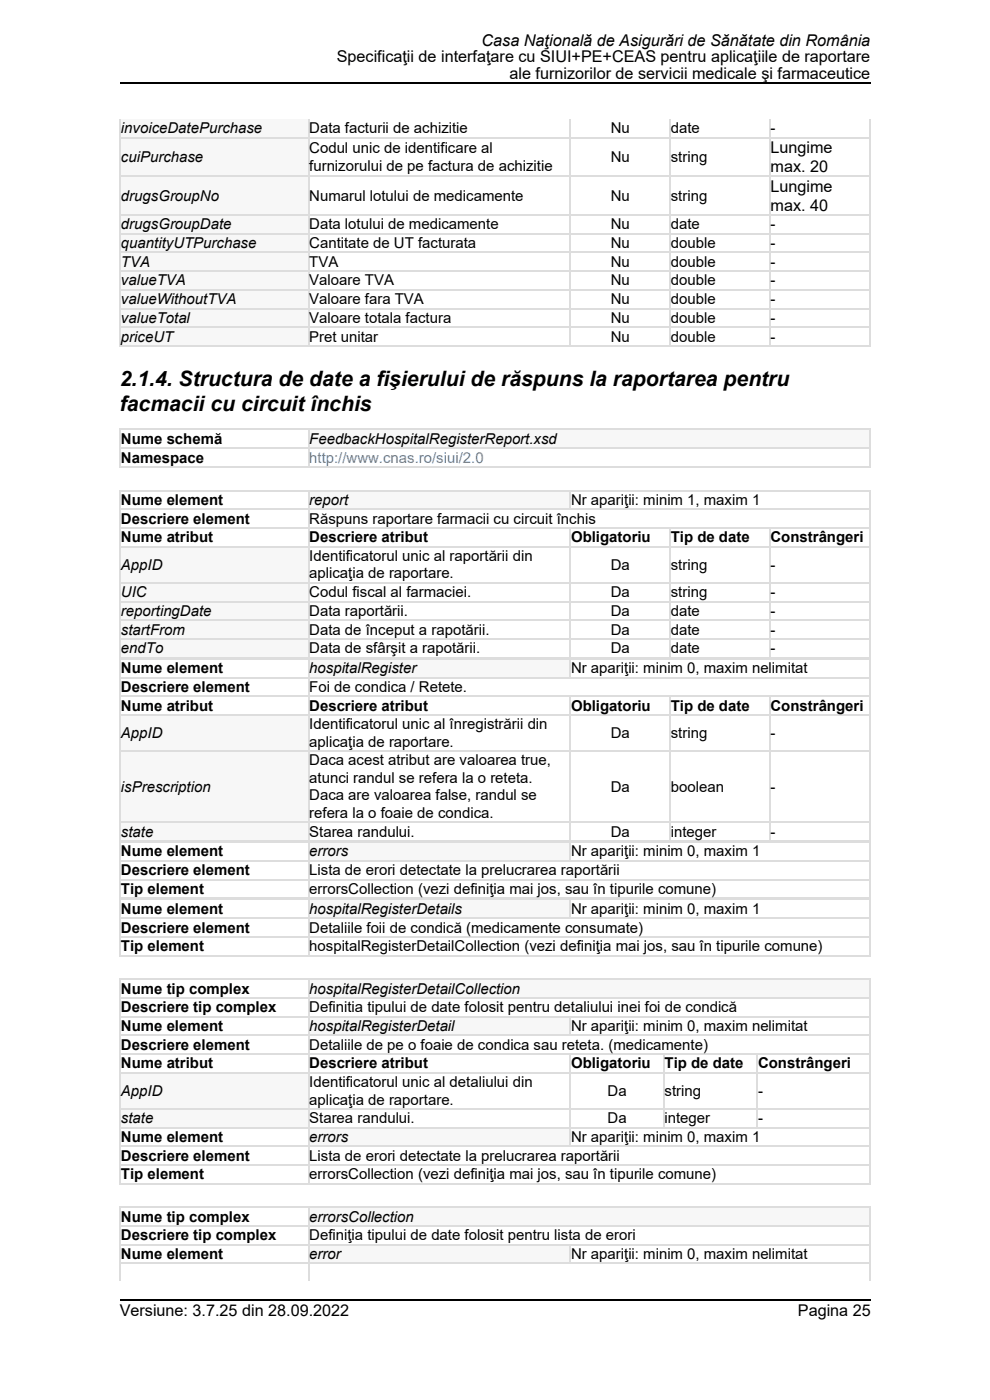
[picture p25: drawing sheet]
<svg xmlns="http://www.w3.org/2000/svg" width="210mm" height="297mm" viewBox="0 0 210 297" stroke-linecap="round" stroke-linejoin="round" font-family="sans-serif">
<defs><g id="words">
<g font-size="4.5">
<text x="25.4" y="82">2.1.4. Structura de date a fişierului de răspuns la raportarea pentru</text>
<text x="25.4" y="87.3">facmacii cu circuit închis</text>
</g>
<g font-size="3.4">
<text x="102.2" y="9.8">Casa Naţională de Asigurări de Sănătate din România</text>
<text x="71.4" y="13.2">Specificaţii de interfaţare cu SIUI+PE+CEAS pentru aplicaţiile de raportare</text>
<text x="108.1" y="16.7">ale furnizorilor de servicii medicale şi farmaceutice</text>
<text x="163.4" y="32.5">Lungime</text>
<text x="163.4" y="36.5">max. 20</text>
<text x="163.4" y="40.7">Lungime</text>
<text x="163.4" y="44.7">max. 40</text>
<text x="25.4" y="279.3">Versiune: 3.7.25 din 28.09.2022</text>
<text x="169.3" y="279.3">Pagina 25</text>
</g>
<g font-size="3.2">
<text x="25.7" y="28.3">i</text>
<text x="26.4" y="28.3">nvoiceDatePurchase</text>
<text x="65.6" y="28.3">Data facturii de achizitie</text>
<text x="129.5" y="28.3">Nu</text>
<text x="142.3" y="28.3">date</text>
<text x="163.4" y="28.3">-</text>
<text x="25.7" y="34.4">cuiPurchase</text>
<text x="65.6" y="32.5">Codul unic de identificare al</text>
<text x="129.5" y="34.4">Nu</text>
<text x="142.3" y="34.4">string</text>
<text x="65.6" y="36.2">furnizorului de pe factura de achizitie</text>
<text x="25.7" y="42.6">drugsGroupNo</text>
<text x="65.6" y="42.6">Numarul lotului de medicamente</text>
<text x="129.5" y="42.6">Nu</text>
<text x="142.3" y="42.6">string</text>
<text x="25.7" y="48.7">drugsGroupDate</text>
<text x="25.7" y="52.6">quantityUTPurchase</text>
<text x="65.6" y="48.7">Data lotului de medicamente</text>
<text x="65.6" y="52.6">Cantitate de UT facturata</text>
<text x="129.5" y="48.7">Nu</text>
<text x="129.5" y="52.6">Nu</text>
<text x="142.3" y="48.7">date</text>
<text x="142.3" y="52.6">double</text>
<text x="163.4" y="48.7">-</text>
<text x="163.4" y="52.6">-</text>
<text x="25.7" y="56.6">TVA</text>
<text x="65.6" y="56.6">TVA</text>
<text x="129.5" y="56.6">Nu</text>
<text x="142.3" y="56.6">double</text>
<text x="163.4" y="56.6">-</text>
<text x="25.7" y="60.6">valueTVA</text>
<text x="25.7" y="64.5">valueWithoutTVA</text>
<text x="65.6" y="60.6">Valoare TVA</text>
<text x="65.6" y="64.5">Valoare fara TVA</text>
<text x="129.5" y="60.6">Nu</text>
<text x="129.5" y="64.5">Nu</text>
<text x="142.3" y="60.6">double</text>
<text x="142.3" y="64.5">double</text>
<text x="163.4" y="60.6">-</text>
<text x="163.4" y="64.5">-</text>
<text x="25.7" y="68.5">valueTotal</text>
<text x="65.6" y="68.5">Valoare totala factura</text>
<text x="129.5" y="68.5">Nu</text>
<text x="142.3" y="68.5">double</text>
<text x="163.4" y="68.5">-</text>
<text x="25.7" y="72.5">priceUT</text>
<text x="65.6" y="72.5">Pret unitar</text>
<text x="129.5" y="72.5">Nu</text>
<text x="142.3" y="72.5">double</text>
<text x="163.4" y="72.5">-</text>
<text x="25.7" y="94.2">Nume schemă</text>
<text x="65.6" y="94.2">FeedbackHospitalRegisterReport.xsd</text>
<text x="25.7" y="98.1">Namespace</text>
<text x="25.7" y="107.1">Nume element</text>
<text x="65.6" y="107.1">report</text>
<text x="121.1" y="107.1">Nr apariţii: minim 1, maxim 1</text>
<text x="25.7" y="111.1">Descriere element</text>
<text x="65.6" y="111.1">Răspuns raportare farmacii cu circuit închis</text>
<text x="25.7" y="115">Nume atribut</text>
<text x="65.6" y="115">Descriere atribut</text>
<text x="65.6" y="119">I</text>
<text x="66.5" y="119">dentificatorul unic al raportării din</text>
<text x="121.1" y="115">Obligatoriu</text>
<text x="142.3" y="115">Tip de date</text>
<text x="163.4" y="115">Constrângeri</text>
<text x="25.7" y="120.9">AppID</text>
<text x="65.6" y="122.7">aplicaţia de raportare.</text>
<text x="129.5" y="120.9">Da</text>
<text x="142.3" y="120.9">string</text>
<text x="163.4" y="120.9">-</text>
<text x="25.7" y="126.7">UIC</text>
<text x="25.7" y="130.6">reportingDate</text>
<text x="65.6" y="126.7">Codul fiscal al farmaciei.</text>
<text x="65.6" y="130.6">Data raportării.</text>
<text x="129.5" y="126.7">Da</text>
<text x="129.5" y="130.6">Da</text>
<text x="142.3" y="126.7">string</text>
<text x="142.3" y="130.6">date</text>
<text x="163.4" y="126.7">-</text>
<text x="163.4" y="130.6">-</text>
<text x="25.7" y="134.6">startFrom</text>
<text x="65.6" y="134.6">Data de început a rapotării.</text>
<text x="129.5" y="134.6">Da</text>
<text x="142.3" y="134.6">date</text>
<text x="163.4" y="134.6">-</text>
<text x="25.7" y="138.6">endTo</text>
<text x="25.7" y="142.8">Nume element</text>
<text x="65.6" y="138.6">Data de sfârşit a rapotării.</text>
<text x="65.6" y="142.8">hospitalRegister</text>
<text x="121.1" y="142.8">Nr apariţii: minim 0, maxim nelimitat</text>
<text x="129.5" y="138.6">Da</text>
<text x="142.3" y="138.6">date</text>
<text x="163.4" y="138.6">-</text>
<text x="25.7" y="146.8">Descriere element</text>
<text x="65.6" y="146.8">Foi de condica / Retete.</text>
<text x="25.7" y="150.7">Nume atribut</text>
<text x="65.6" y="150.7">Descriere atribut</text>
<text x="65.6" y="154.7">I</text>
<text x="66.5" y="154.7">dentificatorul unic al înregistrării din</text>
<text x="121.1" y="150.7">Obligatoriu</text>
<text x="142.3" y="150.7">Tip de date</text>
<text x="163.4" y="150.7">Constrângeri</text>
<text x="25.7" y="156.6">AppID</text>
<text x="65.6" y="158.4">aplicaţia de raportare.</text>
<text x="129.5" y="156.6">Da</text>
<text x="142.3" y="156.6">string</text>
<text x="163.4" y="156.6">-</text>
<text x="25.7" y="167.9">i</text>
<text x="26.4" y="167.9">sPrescription</text>
<text x="65.6" y="162.4">Daca acest atribut are valoarea true,</text>
<text x="65.6" y="166.1">atunci randul se refera la o reteta.</text>
<text x="129.5" y="167.9">Da</text>
<text x="142.3" y="167.9">boolean</text>
<text x="163.4" y="167.9">-</text>
<text x="65.6" y="169.8">Daca are valoarea false, randul se</text>
<text x="65.6" y="173.5">refera la o foaie de condica.</text>
<text x="25.7" y="177.5">state</text>
<text x="65.6" y="177.5">Starea randului.</text>
<text x="129.5" y="177.5">Da</text>
<text x="142.3" y="177.5">i</text>
<text x="143" y="177.5">nteger</text>
<text x="163.4" y="177.5">-</text>
<text x="25.7" y="181.7">Nume element</text>
<text x="25.7" y="185.7">Descriere element</text>
<text x="65.6" y="181.7">errors</text>
<text x="65.6" y="185.7">Lista de erori detectate la prelucrarea raportării</text>
<text x="121.1" y="181.7">Nr apariţii: minim 0, maxim 1</text>
<text x="25.7" y="189.6">Tip element</text>
<text x="65.6" y="189.6">errorsCollection (vezi definiţia mai jos, sau în tipurile comune)</text>
<text x="25.7" y="193.9">Nume element</text>
<text x="25.7" y="197.8">Descriere element</text>
<text x="65.6" y="193.9">hospitalRegisterDetails</text>
<text x="65.6" y="197.8">Detaliile foii de condică (medicamente consumate)</text>
<text x="121.1" y="193.9">Nr apariţii: minim 0, maxim 1</text>
<text x="25.7" y="201.8">Tip element</text>
<text x="65.6" y="201.8">hospitalRegisterDetailCollection (vezi definiţia mai jos, sau în tipurile comune)</text>
<text x="25.7" y="210.8">Nume tip complex</text>
<text x="25.7" y="214.7">Descriere tip complex</text>
<text x="65.6" y="210.8">hospitalRegisterDetailCollection</text>
<text x="65.6" y="214.7">Definitia tipului de date folosit pentru detaliului inei foi de condică</text>
<text x="25.7" y="218.7">Nume element</text>
<text x="65.6" y="218.7">hospitalRegisterDetail</text>
<text x="121.1" y="218.7">Nr apariţii: minim 0, maxim nelimitat</text>
<text x="25.7" y="222.7">Descriere element</text>
<text x="25.7" y="226.7">Nume atribut</text>
<text x="65.6" y="222.7">Detaliile de pe o foaie de condica sau reteta. (medicamente)</text>
<text x="65.6" y="226.7">Descriere atribut</text>
<text x="121.1" y="226.7">Obligatoriu</text>
<text x="141" y="226.7">Tip de date</text>
<text x="160.8" y="226.7">Constrângeri</text>
<text x="25.7" y="232.5">AppID</text>
<text x="65.6" y="230.6">I</text>
<text x="66.5" y="230.6">dentificatorul unic al detaliului din</text>
<text x="128.9" y="232.5">Da</text>
<text x="141" y="232.5">string</text>
<text x="160.8" y="232.5">-</text>
<text x="25.7" y="238.3">state</text>
<text x="65.6" y="234.3">aplicaţia de raportare.</text>
<text x="65.6" y="238.3">Starea randului.</text>
<text x="128.9" y="238.3">Da</text>
<text x="141" y="238.3">i</text>
<text x="141.7" y="238.3">nteger</text>
<text x="160.8" y="238.3">-</text>
<text x="25.7" y="242.3">Nume element</text>
<text x="65.6" y="242.3">errors</text>
<text x="121.1" y="242.3">Nr apariţii: minim 0, maxim 1</text>
<text x="25.7" y="246.2">Descriere element</text>
<text x="25.7" y="250.2">Tip element</text>
<text x="65.6" y="246.2">Lista de erori detectate la prelucrarea raportării</text>
<text x="65.6" y="250.2">errorsCollection (vezi definiţia mai jos, sau în tipurile comune)</text>
<text x="25.7" y="259.2">Nume tip complex</text>
<text x="25.7" y="263.1">Descriere tip complex</text>
<text x="65.6" y="259.2">errorsCollection</text>
<text x="65.6" y="263.1">Definiţia tipului de date folosit pentru lista de erori</text>
<text x="25.7" y="267.1">Nume element</text>
<text x="65.6" y="267.1">error</text>
<text x="121.1" y="267.1">Nr apariţii: minim 0, maxim nelimitat</text>
</g>
<text font-size="3.2" fill="#4183c4" x="65.6" y="98.1">http://www.cnas.ro/siui/2.0</text>
</g></defs>
<path d="M25.4 25.3h39.9v3.8h-39.9z" fill="#f7f7f7"/>
<g fill="#fff">
<path d="M65.3 25.3h55.6v3.8h-55.6z"/>
<path d="M120.9 25.3h21.1v3.8h-21.1z"/>
<path d="M142 25.3h21.2v3.8h-21.2z"/>
<path d="M163.2 25.3h21.1v3.8h-21.1z"/>
<path d="M25.4 29.1h39.9v8.2h-39.9z"/>
</g>
<path d="M25.4 29.1h39.9v8.2h-39.9z" fill="#f7f7f7"/>
<g fill="#fff">
<path d="M65.3 29.1h55.6v8.2h-55.6z"/>
<path d="M120.9 29.1h21.1v8.2h-21.1z"/>
<path d="M142 29.1h21.2v8.2h-21.2z"/>
<path d="M163.2 29.1h21.1v8.2h-21.1z"/>
<path d="M25.4 37.3h39.9v8.2h-39.9z"/>
</g>
<path d="M25.4 37.3h39.9v8.2h-39.9z" fill="#f7f7f7"/>
<g fill="#fff">
<path d="M65.3 37.3h55.6v8.2h-55.6z"/>
<path d="M120.9 37.3h21.1v8.2h-21.1z"/>
<path d="M142 37.3h21.2v8.2h-21.2z"/>
<path d="M163.2 37.3h21.1v8.2h-21.1z"/>
<path d="M25.4 45.5h39.9v4h-39.9z"/>
</g>
<path d="M25.4 45.5h39.9v4h-39.9z" fill="#f7f7f7"/>
<g fill="#fff">
<path d="M65.3 45.5h55.6v4h-55.6z"/>
<path d="M120.9 45.5h21.1v4h-21.1z"/>
<path d="M142 45.5h21.2v4h-21.2z"/>
<path d="M163.2 45.5h21.1v4h-21.1z"/>
<path d="M25.4 49.5h39.9v3.9h-39.9z"/>
</g>
<path d="M25.4 49.5h39.9v3.9h-39.9z" fill="#f7f7f7"/>
<g fill="#fff">
<path d="M65.3 49.5h55.6v3.9h-55.6z"/>
<path d="M120.9 49.5h21.1v3.9h-21.1z"/>
<path d="M142 49.5h21.2v3.9h-21.2z"/>
<path d="M163.2 49.5h21.1v3.9h-21.1z"/>
<path d="M25.4 53.4h39.9v4h-39.9z"/>
</g>
<path d="M25.4 53.4h39.9v4h-39.9z" fill="#f7f7f7"/>
<g fill="#fff">
<path d="M65.3 53.4h55.6v4h-55.6z"/>
<path d="M120.9 53.4h21.1v4h-21.1z"/>
<path d="M142 53.4h21.2v4h-21.2z"/>
<path d="M163.2 53.4h21.1v4h-21.1z"/>
<path d="M25.4 57.4h39.9v4h-39.9z"/>
</g>
<path d="M25.4 57.4h39.9v4h-39.9z" fill="#f7f7f7"/>
<g fill="#fff">
<path d="M65.3 57.4h55.6v4h-55.6z"/>
<path d="M120.9 57.4h21.1v4h-21.1z"/>
<path d="M142 57.4h21.2v4h-21.2z"/>
<path d="M163.2 57.4h21.1v4h-21.1z"/>
<path d="M25.4 61.4h39.9v3.9h-39.9z"/>
</g>
<path d="M25.4 61.4h39.9v3.9h-39.9z" fill="#f7f7f7"/>
<g fill="#fff">
<path d="M65.3 61.4h55.6v3.9h-55.6z"/>
<path d="M120.9 61.4h21.1v3.9h-21.1z"/>
<path d="M142 61.4h21.2v3.9h-21.2z"/>
<path d="M163.2 61.4h21.1v3.9h-21.1z"/>
<path d="M25.4 65.3h39.9v4h-39.9z"/>
</g>
<path d="M25.4 65.3h39.9v4h-39.9z" fill="#f7f7f7"/>
<g fill="#fff">
<path d="M65.3 65.3h55.6v4h-55.6z"/>
<path d="M120.9 65.3h21.1v4h-21.1z"/>
<path d="M142 65.3h21.2v4h-21.2z"/>
<path d="M163.2 65.3h21.1v4h-21.1z"/>
<path d="M25.4 69.3h39.9v4h-39.9z"/>
</g>
<path d="M25.4 69.3h39.9v4h-39.9z" fill="#f7f7f7"/>
<g fill="#fff">
<path d="M65.3 69.3h55.6v4h-55.6z"/>
<path d="M120.9 69.3h21.1v4h-21.1z"/>
<path d="M142 69.3h21.2v4h-21.2z"/>
<path d="M163.2 69.3h21.1v4h-21.1z"/>
</g>
<g fill="none" stroke="#ddd" stroke-width=".26">
<path d="M25.4 37.4h159.2M25.4 29.2h159.2M25.5 25.3v48.2M65.5 25.3v48.2M121 25.3v48.2M142.2 25.3v48.2M163.3 25.3v48.2M184.5 25.3v48.2M25.4 57.5h159.2M25.4 53.6h159.2M25.4 49.6h159.2M25.4 45.6h159.2"/>
<path d="M25.4 69.4h159.2M25.4 73.4h159.2M25.4 65.5h159.2M25.4 61.5h159.2"/>
</g>
<g fill="#fff">
<path d="M25.4 91h39.9v3.9h-39.9z"/>
<path d="M65.3 91h119v3.9h-119z"/>
</g>
<path d="M65.3 91h119v3.9h-119z" fill="#f7f7f7"/>
<g fill="#fff">
<path d="M25.4 94.9h39.9v4h-39.9z"/>
<path d="M65.3 94.9h119v4h-119z"/>
</g>
<path d="M25.4 99h159.2M25.4 95.1h159.2M25.4 91.1h159.2M25.5 91v8.2M65.5 91v8.2M184.5 91v8.2" fill="none" stroke="#ddd" stroke-width=".26"/>
<g fill="#fff">
<path d="M25.4 103.9h39.9v4h-39.9z"/>
<path d="M65.3 103.9h55.6v4h-55.6z"/>
</g>
<path d="M65.3 103.9h55.6v4h-55.6z" fill="#f7f7f7"/>
<g fill="#fff">
<path d="M120.9 103.9h63.4v4h-63.4z"/>
<path d="M25.4 107.9h39.9v4h-39.9z"/>
<path d="M65.3 107.9h119v4h-119z"/>
<path d="M25.4 111.9h39.9v3.9h-39.9z"/>
<path d="M65.3 111.9h55.6v3.9h-55.6z"/>
<path d="M120.9 111.9h21.1v3.9h-21.1z"/>
<path d="M142 111.9h21.2v3.9h-21.2z"/>
<path d="M163.2 111.9h21.1v3.9h-21.1z"/>
<path d="M25.4 115.8h39.9v7.7h-39.9z"/>
</g>
<path d="M25.4 115.8h39.9v7.7h-39.9z" fill="#f7f7f7"/>
<g fill="#fff">
<path d="M65.3 115.8h55.6v7.7h-55.6z"/>
<path d="M120.9 115.8h21.1v7.7h-21.1z"/>
<path d="M142 115.8h21.2v7.7h-21.2z"/>
<path d="M163.2 115.8h21.1v7.7h-21.1z"/>
<path d="M25.4 123.5h39.9v4h-39.9z"/>
</g>
<path d="M25.4 123.5h39.9v4h-39.9z" fill="#f7f7f7"/>
<g fill="#fff">
<path d="M65.3 123.5h55.6v4h-55.6z"/>
<path d="M120.9 123.5h21.1v4h-21.1z"/>
<path d="M142 123.5h21.2v4h-21.2z"/>
<path d="M163.2 123.5h21.1v4h-21.1z"/>
<path d="M25.4 127.5h39.9v3.9h-39.9z"/>
</g>
<path d="M25.4 127.5h39.9v3.9h-39.9z" fill="#f7f7f7"/>
<g fill="#fff">
<path d="M65.3 127.5h55.6v3.9h-55.6z"/>
<path d="M120.9 127.5h21.1v3.9h-21.1z"/>
<path d="M142 127.5h21.2v3.9h-21.2z"/>
<path d="M163.2 127.5h21.1v3.9h-21.1z"/>
<path d="M25.4 131.4h39.9v4h-39.9z"/>
</g>
<path d="M25.4 131.4h39.9v4h-39.9z" fill="#f7f7f7"/>
<g fill="#fff">
<path d="M65.3 131.4h55.6v4h-55.6z"/>
<path d="M120.9 131.4h21.1v4h-21.1z"/>
<path d="M142 131.4h21.2v4h-21.2z"/>
<path d="M163.2 131.4h21.1v4h-21.1z"/>
<path d="M25.4 135.4h39.9v4h-39.9z"/>
</g>
<path d="M25.4 135.4h39.9v4h-39.9z" fill="#f7f7f7"/>
<g fill="#fff">
<path d="M65.3 135.4h55.6v4h-55.6z"/>
<path d="M120.9 135.4h21.1v4h-21.1z"/>
<path d="M142 135.4h21.2v4h-21.2z"/>
<path d="M163.2 135.4h21.1v4h-21.1z"/>
</g>
<g fill="none" stroke="#ddd" stroke-width=".26">
<path d="M25.4 116h159.2M25.4 112h159.2M25.4 108h159.2M25.4 104.1h159.2M25.5 103.9v35.7M65.5 103.9v35.7M121 103.9v4.3M121 111.9v27.7M142.2 111.9v27.7M163.3 111.9v27.7M184.5 103.9v35.7M25.4 135.5h159.2"/>
<path d="M25.4 139.5h159.2M25.4 131.6h159.2M25.4 127.6h159.2M25.4 123.6h159.2"/>
</g>
<g fill="#fff">
<path d="M25.4 139.6h39.9v4h-39.9z"/>
<path d="M65.3 139.6h55.6v4h-55.6z"/>
</g>
<path d="M65.3 139.6h55.6v4h-55.6z" fill="#f7f7f7"/>
<g fill="#fff">
<path d="M120.9 139.6h63.4v4h-63.4z"/>
<path d="M25.4 143.6h39.9v4h-39.9z"/>
<path d="M65.3 143.6h119v4h-119z"/>
<path d="M25.4 147.6h39.9v3.9h-39.9z"/>
<path d="M65.3 147.6h55.6v3.9h-55.6z"/>
<path d="M120.9 147.6h21.1v3.9h-21.1z"/>
<path d="M142 147.6h21.2v3.9h-21.2z"/>
<path d="M163.2 147.6h21.1v3.9h-21.1z"/>
<path d="M25.4 151.5h39.9v7.7h-39.9z"/>
</g>
<path d="M25.4 151.5h39.9v7.7h-39.9z" fill="#f7f7f7"/>
<g fill="#fff">
<path d="M65.3 151.5h55.6v7.7h-55.6z"/>
<path d="M120.9 151.5h21.1v7.7h-21.1z"/>
<path d="M142 151.5h21.2v7.7h-21.2z"/>
<path d="M163.2 151.5h21.1v7.7h-21.1z"/>
<path d="M25.4 159.2h39.9v15.1h-39.9z"/>
</g>
<path d="M25.4 159.2h39.9v15.1h-39.9z" fill="#f7f7f7"/>
<g fill="#fff">
<path d="M65.3 159.2h55.6v15.1h-55.6z"/>
<path d="M120.9 159.2h21.1v15.1h-21.1z"/>
<path d="M142 159.2h21.2v15.1h-21.2z"/>
<path d="M163.2 159.2h21.1v15.1h-21.1z"/>
<path d="M25.4 174.3h39.9v4h-39.9z"/>
</g>
<path d="M25.4 174.3h39.9v4h-39.9z" fill="#f7f7f7"/>
<g fill="#fff">
<path d="M65.3 174.3h55.6v4h-55.6z"/>
<path d="M120.9 174.3h21.1v4h-21.1z"/>
<path d="M142 174.3h21.2v4h-21.2z"/>
<path d="M163.2 174.3h21.1v4h-21.1z"/>
</g>
<g fill="none" stroke="#ddd" stroke-width=".26">
<path d="M25.4 139.8h159.2M25.5 139.6v38.9M65.5 139.6v38.9M121 139.6v4.3M184.5 139.6v38.9M25.4 159.3h159.2M25.4 151.7h159.2M25.4 147.7h159.2M25.4 143.7h159.2M121 147.6v30.9M142.2 147.6v30.9M163.3 147.6v30.9"/>
<path d="M25.4 174.4h159.2M25.4 178.4h159.2"/>
</g>
<g fill="#fff">
<path d="M25.4 178.5h39.9v4h-39.9z"/>
<path d="M65.3 178.5h55.6v4h-55.6z"/>
</g>
<path d="M65.3 178.5h55.6v4h-55.6z" fill="#f7f7f7"/>
<g fill="#fff">
<path d="M120.9 178.5h63.4v4h-63.4z"/>
<path d="M25.4 182.5h39.9v4h-39.9z"/>
<path d="M65.3 182.5h119v4h-119z"/>
<path d="M25.4 186.5h39.9v3.9h-39.9z"/>
<path d="M65.3 186.5h119v3.9h-119z"/>
</g>
<path d="M25.4 178.6h159.2M25.5 178.5v12.2M65.5 178.5v12.2M121 178.5v4.2M184.5 178.5v12.2M25.4 190.6h159.2M25.4 186.6h159.2M25.4 182.6h159.2" fill="none" stroke="#ddd" stroke-width=".26"/>
<g fill="#fff">
<path d="M25.4 190.7h39.9v3.9h-39.9z"/>
<path d="M65.3 190.7h55.6v3.9h-55.6z"/>
</g>
<path d="M65.3 190.7h55.6v3.9h-55.6z" fill="#f7f7f7"/>
<g fill="#fff">
<path d="M120.9 190.7h63.4v3.9h-63.4z"/>
<path d="M25.4 194.6h39.9v4h-39.9z"/>
<path d="M65.3 194.6h119v4h-119z"/>
<path d="M25.4 198.6h39.9v4h-39.9z"/>
<path d="M65.3 198.6h119v4h-119z"/>
</g>
<path d="M25.4 198.7h159.2M25.4 194.8h159.2M25.4 190.8h159.2M25.5 190.7v12.1M65.5 190.7v12.1M121 190.7v4.2M184.5 190.7v12.1M25.4 202.7h159.2" fill="none" stroke="#ddd" stroke-width=".26"/>
<g fill="#fff">
<path d="M25.4 207.6h39.9v4h-39.9z"/>
<path d="M65.3 207.6h119v4h-119z"/>
</g>
<path d="M65.3 207.6h119v4h-119z" fill="#f7f7f7"/>
<g fill="#fff">
<path d="M25.4 211.6h39.9v3.9h-39.9z"/>
<path d="M65.3 211.6h119v3.9h-119z"/>
<path d="M25.4 215.5h39.9v4h-39.9z"/>
<path d="M65.3 215.5h55.6v4h-55.6z"/>
</g>
<path d="M65.3 215.5h55.6v4h-55.6z" fill="#f7f7f7"/>
<g fill="#fff">
<path d="M120.9 215.5h63.4v4h-63.4z"/>
<path d="M25.4 219.5h39.9v4h-39.9z"/>
<path d="M65.3 219.5h119v4h-119z"/>
<path d="M25.4 223.5h39.9v3.9h-39.9z"/>
<path d="M65.3 223.5h55.6v3.9h-55.6z"/>
<path d="M120.9 223.5h19.8v3.9h-19.8z"/>
<path d="M140.7 223.5h19.8v3.9h-19.8z"/>
<path d="M160.5 223.5h23.8v3.9h-23.8z"/>
<path d="M25.4 227.4h39.9v7.7h-39.9z"/>
</g>
<path d="M25.4 227.4h39.9v7.7h-39.9z" fill="#f7f7f7"/>
<g fill="#fff">
<path d="M65.3 227.4h55.6v7.7h-55.6z"/>
<path d="M120.9 227.4h19.8v7.7h-19.8z"/>
<path d="M140.7 227.4h19.8v7.7h-19.8z"/>
<path d="M160.5 227.4h23.8v7.7h-23.8z"/>
<path d="M25.4 235.1h39.9v4h-39.9z"/>
</g>
<path d="M25.4 235.1h39.9v4h-39.9z" fill="#f7f7f7"/>
<g fill="#fff">
<path d="M65.3 235.1h55.6v4h-55.6z"/>
<path d="M120.9 235.1h19.8v4h-19.8z"/>
<path d="M140.7 235.1h19.8v4h-19.8z"/>
<path d="M160.5 235.1h23.8v4h-23.8z"/>
<path d="M25.4 239.1h39.9v3.9h-39.9z"/>
<path d="M65.3 239.1h55.6v3.9h-55.6z"/>
</g>
<path d="M65.3 239.1h55.6v3.9h-55.6z" fill="#f7f7f7"/>
<g fill="#fff">
<path d="M120.9 239.1h63.4v3.9h-63.4z"/>
<path d="M25.4 243h39.9v4h-39.9z"/>
<path d="M65.3 243h119v4h-119z"/>
<path d="M25.4 247h39.9v4h-39.9z"/>
<path d="M65.3 247h119v4h-119z"/>
</g>
<g fill="none" stroke="#ddd" stroke-width=".26">
<path d="M25.4 219.6h159.2M25.4 215.7h159.2M25.4 211.7h159.2M25.4 207.7h159.2M25.5 207.6v43.6M65.5 207.6v43.6M121 215.5v4.3M184.5 207.6v43.6M25.4 239.2h159.2M25.4 235.2h159.2M25.4 227.6h159.2M25.4 223.6h159.2"/>
<path d="M121 223.5v19.8M140.8 223.5v15.8M160.7 223.5v15.8M25.4 251.1h159.2M25.4 247.1h159.2M25.4 243.2h159.2"/>
</g>
<g fill="#fff">
<path d="M25.4 256h39.9v4h-39.9z"/>
<path d="M65.3 256h119v4h-119z"/>
</g>
<path d="M65.3 256h119v4h-119z" fill="#f7f7f7"/>
<g fill="#fff">
<path d="M25.4 260h39.9v3.9h-39.9z"/>
<path d="M65.3 260h119v3.9h-119z"/>
<path d="M25.4 263.9h39.9v4h-39.9z"/>
<path d="M65.3 263.9h55.6v4h-55.6z"/>
</g>
<path d="M65.3 263.9h55.6v4h-55.6z" fill="#f7f7f7"/>
<g fill="#fff">
<path d="M120.9 263.9h63.4v4h-63.4z"/>
<path d="M25.4 267.9h39.9v3.8h-39.9z"/>
<path d="M65.3 267.9h119v3.8h-119z"/>
</g>
<path d="M25.4 256.1h159.2M25.5 256v15.7M65.5 256v15.7M184.5 256v15.7M25.4 268h159.2M25.4 264.1h159.2M25.4 260.1h159.2M121 263.9v4.3" fill="none" stroke="#ddd" stroke-width=".26"/>
<path d="M25.4 17.6h159.2M25.4 275.7h159.2" fill="none" stroke="#000" stroke-width=".26"/>
<use href="#words"/>
</svg>
